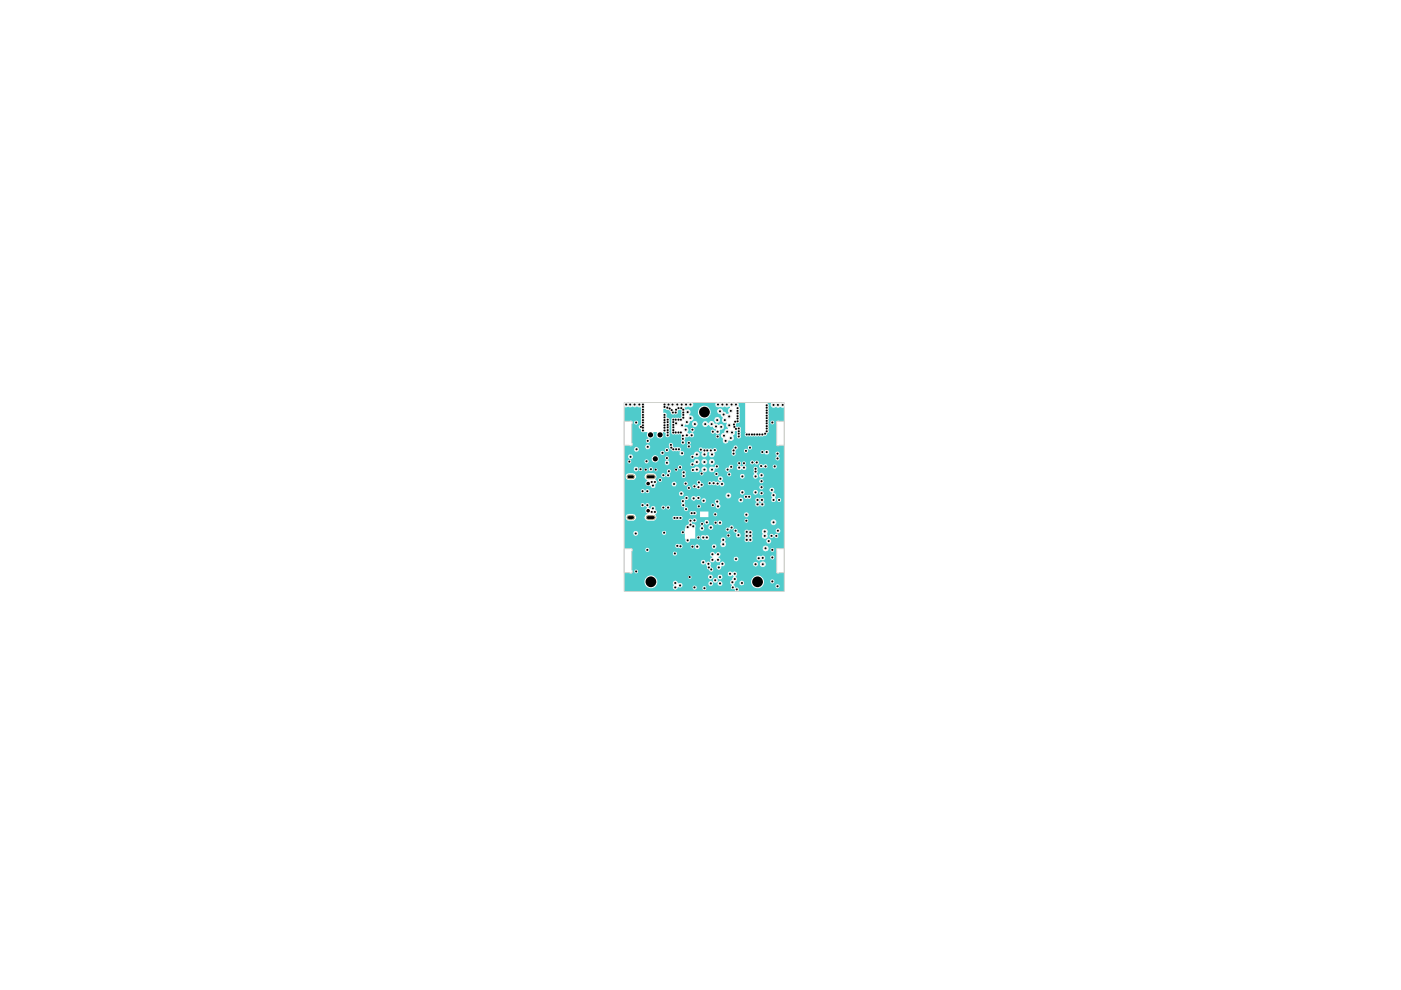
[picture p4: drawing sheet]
<svg xmlns="http://www.w3.org/2000/svg" width="297mm" height="210mm" viewBox="0 0 297 210" stroke-linecap="round" stroke-linejoin="round" font-family="sans-serif">
<path d="M132.3 86.4l.9-.2 .2 .2 .6-.2 .5 .2 .5-.2 .9 .2 .1 3.5-.3 .2a.43 .43 0 0 0-.3 .5 .43 .43 0 0 0 .5 .3l.2 .7h1.1v.9l.3 .3v.2h-.3a.44 .44 0 0 0-.1 .7 .44 .44 0 0 0 .7 0 .44 .44 0 0 0-.2-.7l.7-.1 .3-.4v-.9h.7l-.1 .9 .3 .4h.8a1.04 1.04 0 0 0 .2-1.2h.6v.6a.44 .44 0 0 0 .5 .4 .44 .44 0 0 0 .3-.6l.1-2.6a.88 .88 0 0 0-.6-1l-.1-.4a.41 .41 0 0 0-.1-.5 .41 .41 0 0 0-.5-.1v-.8h.4l.4 .3 .2-.1 .5 .5a.43 .43 0 0 0 .2 .4 .43 .43 0 0 0 .5 0h.6l.2-.7 .5-.2 .3 .2-.1 1a.34 .34 0 0 1 0 .5 .34 .34 0 0 1-.5 0h-1.3l-.3 .2v3l.3 .3h1.8l.1 .5-.1 .4 .1 .3-.1 .3a.45 .45 0 0 0 .4 .7 .45 .45 0 0 0 .4-.7l-.2-.1 .3-.5-.1-.3h.6l.3-.2 .4 .2h.4l.2-.2a.48 .48 0 0 0-.3-.7v-.2l.4-.3v-.3a.44 .44 0 0 0-.5-.3 .44 .44 0 0 0-.3 .6l.3 .4-.5 .3-.5-.3 .1-.1a.68 .68 0 0 0-.3-1.1h-.4l.1-.5 .6 .1 .2-.2h.7l.3 .5 .5 .1 .2-.2 .2-.4h1a.6 .6 0 0 0 .5 .6 .6 .6 0 0 0 .7-.4l.6 .4 .3-.1 .2 .4 .6 .2v.3a.22 .22 0 0 1-.2 .1 .22 .22 0 0 1-.2-.2l-.4-.1-.2 .2-.1 .4 .3 .2 .6-.2 .4 .3h.4l.3-.3v-.6a.62 .62 0 0 0 .7-.4 .62 .62 0 0 0-.4-.8l-.6 .3-.5-.5 .5-.1a.7 .7 0 0 0 0-1.1 .63 .63 0 0 0-.8 .2 .63 .63 0 0 0 .2 .9l.1 .2-.4-.1a.6 .6 0 0 0-.6-.5 .6 .6 0 0 0-.6 .5h-.2a.62 .62 0 0 0-.7-.4 .62 .62 0 0 0-.5 .6h-1v-.2a.6 .6 0 0 0-.7-.5 .6 .6 0 0 0-.5 .7h-.7l.3-.7a.51 .51 0 0 0 .6-.1 .51 .51 0 0 0 .1-.5l-.3-.5h-.6l.3-.7h1.6a1.37 1.37 0 0 0 1.7 1.3 1.37 1.37 0 0 0 .9-2 1.37 1.37 0 0 0-2.2-.3l-.4 1h-1.6l-.3-.5h-.8l-.2-.4a1.5 1.5 0 0 1 1.5-.1l.4-.5v-.6h4.6v.5a.65 .65 0 0 0 .5 .5 .65 .65 0 0 0 .6-.1l.3 .2 .6-.2 .3 .2 .6-.2 .3 .1v.2h-.2l-.3 .5 .2 .5-.1 .2-.4 .1-.2-.4-.5-.2a.64 .64 0 0 0-.7-.6 .64 .64 0 0 0-.5 .8l.2 .3 .5 .2 .4 .7a.6 .6 0 0 0 0 .9 .6 .6 0 0 0 .8 .1l.1 .2a.77 .77 0 0 0 .2 1 .87 .87 0 0 0-.8 1l-.3 .1a.61 .61 0 0 0-.3 .6 .61 .61 0 0 0 .4 .5l-.1 .3a.64 .64 0 0 0 .4 .6 .64 .64 0 0 0 .7 0l.1-.5a.77 .77 0 0 0 1.2-.5l-.2-.5 .4-.4v-.6h.4l.1 .9a.42 .42 0 0 0 .1 .6 .42 .42 0 0 0 .6-.1v-1.7a.42 .42 0 0 0-.1-.6 .42 .42 0 0 0-.6 .1l-.3-.2v-.6l.3-.1a.48 .48 0 0 0 .5-.2 .48 .48 0 0 0 0-.6l.1-2.4-.4-.4v-.6l.1-.2h1.3l.2 6.3-.2 .7 .3 .2h3.5l.7-.1 .6-1v-5.5l-.3-.5h.8a.63 .63 0 0 0 .1 .9 .63 .63 0 0 0 .8 0l.4 .1 .6-.1 .9 .1v2.9l-1.5-.1-.2 .3v4.8a.32 .32 0 0 0 .3 .3 .32 .32 0 0 0 .3-.2l1.1 .1v21.8l-1.6-.1-.1 5.1 .3 .3 .3-.2h1.1v4l-9.8-.1a.48 .48 0 0 0 0-.6 .48 .48 0 0 0-.6-.1l-.4-.7 .3-.3h1a.5 .5 0 0 0 .4 .5 .5 .5 0 0 0 .5-.2v-.5h1.6a1.35 1.35 0 0 0 .8 1.3 1.35 1.35 0 0 0 1.5-.4l2.8 .1a.43 .43 0 0 0 .7 .2 .43 .43 0 0 0-.2-.7h-.2l-.3 .4h-2.8l.3-.4 .1-.6h1.3l.3 .4 .6-.3v-.3l-.4-.2h-.2l-.3 .4h-1.3v-.2a1.37 1.37 0 0 0-1.5-1.1 1.37 1.37 0 0 0-1.2 1.4h-1.6l-.5-.3-.4 .3v.2h-1v-.2l.5-.6-.3-.5v-.2a.5 .5 0 0 0 .2-.8 .5 .5 0 0 0-.8 0l-.2 .1a.51 .51 0 0 0-.8 0 .51 .51 0 0 0 .2 .8h.4l.2-.3 .3 .2-.3 .8a.55 .55 0 0 0-.4 .5 .55 .55 0 0 0 .4 .6l-.2 .3a.45 .45 0 0 0 .1 .6 .45 .45 0 0 0 .6 0l.2 .3-.1 .2-23.5-.1v-1.9h4.4v.2a1.35 1.35 0 0 0 2 .9h4v.2a.53 .53 0 0 0 .6 .3 .53 .53 0 0 0 .4-.5h3.1l.2 .5 .2 .1 .5-.4 1.2 .1a.45 .45 0 0 0 .7 .2 .45 .45 0 0 0 0-.7h-.5l-.2 .4h-1.2v-.2a.47 .47 0 0 0-.4-.4 .47 .47 0 0 0-.5 .4h-2.5l.4-.3-.2-.5h5.7l.3 .5a.7 .7 0 0 0 .7-.8l.3 .1 .6-.1 .1 .6 .7 .2a.52 .52 0 0 0 .2-.7 .52 .52 0 0 0-.8-.1h-.2v-.7l.6 .2 .5-.4v-.3l-.3-.4-.6 .1-.2 .3v.5l-.4-.2-.4 .2-.2 .3 .1 .4-.6-.2-.4 .5h-6.4a.56 .56 0 0 0-.8-.5 .56 .56 0 0 0-.2 .9l-.1 .4h-3.9a1.36 1.36 0 0 0 .1-2.2h11.2v.2l.4 .4 .6-.4v-.3l-.3-.4h-.4l-.3 .5h-11.2a1.34 1.34 0 0 0-1.5-.2 1.34 1.34 0 0 0-.7 1.3h-4.4v-1.9l1.2-.1 .3 .2 .3-.4-.2-.3v-1.7h14.7a.55 .55 0 0 0 .4 .5 .55 .55 0 0 0 .6-.2l.3 .6v.5l.5 .1v.2a.44 .44 0 0 0 .7 .2 .44 .44 0 0 0-.1-.7l-.2-.1 1.2 .1a.49 .49 0 0 0 .6 .4 .49 .49 0 0 0 .3-.7h.5l.3-.5h6v.2l.4 .3h.3l.3-.5h.4v.2a.65 .65 0 0 0 1 .3 .6 .6 0 0 0 .2-.7 .6 .6 0 0 0-.7-.4l-.4 .3-.1 .3h-.4v-.1a.52 .52 0 0 0-.6-.4 .52 .52 0 0 0-.4 .5h-6v-.1a.52 .52 0 0 0-.5-.5 .52 .52 0 0 0-.5 .5v.3l-.6 .1-.2 .4h-1.1l-.2-.3v-.9l.7 .1 .4-.4 .4 .4h.4l.2-.1v-.6h2.8l.2 .4 .4 .1 .4-.3v-.3h3.9l.1 .3 .4 .2a.63 .63 0 0 1 .9-.1l.3-.1 .1-.5h1.1l.4 .4a.47 .47 0 0 0 .5-.6l-.3-.2h-.2l-.4 .4h-1.1l-.2-.3-.4-.1-.2 .1h-.7l-.3 .1v.4h-3.9a.53 .53 0 0 0-.5-.4 .53 .53 0 0 0-.5 .5h-2.8l-.4-.3a.72 .72 0 0 0 .2-1.1l-.3-.1-.4 .3v.1h-.2l-.1-.1a.52 .52 0 0 0-.9 .1 .52 .52 0 0 0 .4 .7v.1a.62 .62 0 0 0-.4 .9l-.1 .1-.4-.2-.3 .3-.2-.1a.51 .51 0 0 0-.5-.5 .51 .51 0 0 0-.5 .5h-14.7v-1.9h8.8l.1 .5h.5l.1-.2a.41 .41 0 0 0-.2-.6 .41 .41 0 0 0-.5 .3h-8.8v-.5l.2-.2h2.7l.3 .4h.3l.3-.2v-.4l-.3-.2h-.3l-.3 .4h-2.7l-.2-.4-1.5 .1-.1-.6h10.9v.2a.52 .52 0 0 0 .7 .2l.2 .1h.3l.3-.3h2.6l.3 .5h.4l.3-.5 2.7 .1a.45 .45 0 0 0 .7 .2h10l.2 .6 .4 .1a.63 .63 0 0 0 .7-.6 .63 .63 0 0 0-.6-.6 .63 .63 0 0 0-.7 .5h-10h.1a.47 .47 0 0 0-.3-.8h1.2v.2a.61 .61 0 0 0 1 .3 .61 .61 0 0 0 0-1v-.2h8.8l.2 .5 .6-.1a.57 .57 0 0 0 .1-.6 .57 .57 0 0 0-.5-.3l-.4 .4v.1h-8.7v-.6l-.7-.1-.3 .6a.38 .38 0 0 1 .2 .3 .38 .38 0 0 1-.3 .3v.2h-1.5l-.2 .2-.1 .3-2.6-.1a.51 .51 0 0 0-.5-.4 .51 .51 0 0 0-.5 .5h-2.6v-.2l-.3-.3-.5 .1-.1-.2-.5 .1-.1 .3h-10.9v-1.5h13l.1 .2a.48 .48 0 0 0 .3 .6 .48 .48 0 0 0 .6-.4l.1-.4h1v-.2h1.2l.4 .5 .4-.2 .2 .2h.5a.52 .52 0 0 0 .2-.8 .52 .52 0 0 0-.8-.1l-.7-.1-.2 .5h-1.2v-2h.9l.3 .5 .6-.1 .2-.4-.1-.2h.9v.2l.4 .4 3.2-.1a.42 .42 0 0 0 .3 .4 .42 .42 0 0 0 .5-.2h.9l.2 .4h.4l-.1 .7 .3 .4h.4l.3-.4h4.5a.64 .64 0 0 0 .7 .6 .64 .64 0 0 0 .6-.6h.4l.2 .4h.3l.3-.3 .4 .3 .6-.2-.2-.6h-.4l-.2 .3-.5-.3h-.3l-.2 .4h-.4l-.2-.3 .1-.8h1.7l.4 .6 .5-.2a.52 .52 0 0 0-.1-.8 .52 .52 0 0 0-.8 .4l-1.7-.1a.66 .66 0 0 0-.9-.1 .66 .66 0 0 0-.1 1l-.2 .3h-4.5v-.4l-.4-.3h-.3a.47 .47 0 0 0-.1-.7 .47 .47 0 0 0-.7 .2l-.9 .1 .1-.3 .4 .1a.47 .47 0 0 0 .5-.5 .47 .47 0 0 0-.5-.5l-.2 .1-.3 .5-.4-.1-.4 .5h-2.8l.2-.3v-.3l-.2-.4-.6 .1-.2 .4h-.9a.5 .5 0 0 0-.6-.3 .5 .5 0 0 0-.4 .5h-.9l.1-.6-.2-.2-.6-.1-.1-.4 .2-.1 .4 .1h2.2v.2l.4 .4 .5-.3v-.2h1.8a.47 .47 0 0 0 .6 .5 .47 .47 0 0 0 .4-.6h10.3v.2a.59 .59 0 0 0 .9 .3 .59 .59 0 0 0 0-.9 .59 .59 0 0 0-.9 .3v.1h-10.3l-.1-.2-.4-.2-.5 .4v.1h-1.8v-.3l-.3-.3h-.4l-.2 .5h-2l.3-.1a.46 .46 0 0 0-.3-.7 .46 .46 0 0 0-.6 .3 .49 .49 0 0 0-.7 0 .49 .49 0 0 0 0 .7l-.1 .3a.6 .6 0 0 0-.6 .7l-.2 .1v2.2h-12.9v-1.1l2 .1a.52 .52 0 0 0 .6 .4 .52 .52 0 0 0 .4-.7h5.1v.2a.44 .44 0 0 0 .7 .3 .44 .44 0 0 0 0-.7 .44 .44 0 0 0-.7 .2h-5.1l-.3-.3h-.5l-.2 .5h-2v-3.3h.4l.1 .4 .4 .2h1.1l.3-.2 .3-.4-.3-.7-.4-.1-1.2 .1-.3 .4v.3h-.4v-2.7h3.5l.3 .4h.3l.3-.3 .5 .5a.61 .61 0 0 0-.3 .5 .61 .61 0 0 0 .3 .6l-.5 .8v.5l.5 .3h1.5l.5-.6h3.4l.1 .3 .3 .1h1.3l.3-.1 .1-.5a.65 .65 0 0 0-.9-.1l-1-.1-.2 .4h-3.4l-.3-.8 .3-.2h7l.3 .4 .4-.1a.5 .5 0 0 0 .6 0 .5 .5 0 0 0 .2-.6h-.2h.9v1.1h1.8v-.5h1l.4 .4h.2l.3-.4h5.6l.2 .4 .4 .1 .4-.3a.56 .56 0 0 0-.2-.6 .56 .56 0 0 0-.6 0l-.2 .4h-5.6v-.2l-.3-.3-.4 .1-.2 .4h-1v-.6l-2.8-.1h-.9l-.3 .4h-7l.1-.3-.1-.2-.3-.1v-.6l1.3 .1a.48 .48 0 0 0 .5 .3 .48 .48 0 0 0 .4-.4 .47 .47 0 0 0 .6 .4 .47 .47 0 0 0 .4-.6l-.3-.2h-.2l-.5 .3-.2-.2-.4-.1-.3 .4-1.3-.1a.64 .64 0 0 0-.6-.1 .64 .64 0 0 0-.5 .5l-.3-.2v-.3a.42 .42 0 0 0 .1-.6 .42 .42 0 0 0-.6 0l-.1 .2h-.2l-.3-.3h-.3l-.3 .4h-3.5v-.8h12.1l.2 .4-.2 .2 .1 .5 .2 .1h.4a.47 .47 0 0 0 .1 .8 .47 .47 0 0 0 .7-.3v-.2l-.3-.3h-.4l.1-.6-.2-.3 .2-.3-.1-.3h.5l.3-.3h.6v.1l.4 .4h1.7l.3 .4h.4l.3-.3h1.9l.3 .6a.5 .5 0 0 0 0 .8 .5 .5 0 0 0 .7-.1 .5 .5 0 0 0-.2-.8l.2-.3-.2-.5h4.1l.2 .4 .6 .1 .3-.3v-.4l-.6-.3-.5 .5-4.6-.1-.3 .4h-1.9v-.3l-.3-.3h-.4l-.2 .1-.1 .4h-1.5l.3-.4 .7 .2 .3-.3v-.3l-.3-.2h-.3l-.2 .2-.3-.2a.61 .61 0 0 0-.8 .5h-.6v-.3l-.3-.2h-.2l-.4 .2 .1 .4-.7 .1-.1 .4h-12.1v-1.7h11.6l.1 .4 .3 .2 9.5-.1a.57 .57 0 0 0 .5 .6 .57 .57 0 0 0 .6-.4h2.8v.2a.6 .6 0 0 0 .9 .2h.4l.3-.2-.2-.5-.3-.1-.3 .2-.3-.2-.4 .2-.1 .2h-2.8a.58 .58 0 0 0-.4-.8 .58 .58 0 0 0-.7 .6h-9l.1-.3v-.4h12a.51 .51 0 0 0 .5 .5 .51 .51 0 0 0 .5-.5h1.8v.2l.4 .3 .5-.3h.4l.3 .4a.45 .45 0 0 0 .5-.2 .45 .45 0 0 0 0-.5l-.5-.2-.3 .5h-.4l.1-.4-.4-.3h2.9l.1 .3 .4 .2v.2a.41 .41 0 0 0-.2 .4 .41 .41 0 0 0 .2 .4l-.2 .6 .2 .3 .6 .1 .2-.4h.3a.43 .43 0 0 0 .4 .4 .43 .43 0 0 0 .4-.3 .43 .43 0 0 0-.3-.5h-.3l-.3 .4a.6 .6 0 0 1-.2-.8v-.4l-.6-.4 .3-.3a.56 .56 0 0 0-.3-.6 .56 .56 0 0 0-.6 0l-.1 .4h-3.3l-.2 .5h-1.8l-.2-.4-.6-.1-.2 .5h-12l-.5-.3-.5 .5h-11.6v-.5h3.5a.53 .53 0 0 0 .5 .5 .53 .53 0 0 0 .5-.4 .44 .44 0 0 0 .7 .3 .44 .44 0 0 0-.1-.8h-.2l-.5 .4a.47 .47 0 0 0-.5-.4 .47 .47 0 0 0-.4 .4h-3.5v-2.9h.4l.1 .3 .4 .3h1.1l.3-.2 .3-.4h1.8l.5 .7a.61 .61 0 0 0-.3 .6 .61 .61 0 0 0 .3 .5h.7l.1 .3 .3 .2h.4l.2-.2v-.7h3.5l.3 .5h4.1l.2 .4h.2l.4-.1 .3 .3 .4-.1 .2-.3h12.5a.47 .47 0 0 0 .4 .5 .47 .47 0 0 0 .5-.4 .47 .47 0 0 0-.4-.5l-.5 .1v.3h-12.5a.51 .51 0 0 0 .6-.2 .51 .51 0 0 0-.1-.7h1a.42 .42 0 0 0 .3 .5 .42 .42 0 0 0 .5-.2l.4 .2 .5-.2 .3 .3 .6-.2 .2 .3 .6-.1a.62 .62 0 0 0 .1-.6 .62 .62 0 0 0-.6-.4h8.1v.2a.44 .44 0 0 0 .6 .2 .44 .44 0 0 0 .3-.5 .44 .44 0 0 0-.6-.3l-.3 .4h-8.1l.3-.4v-.4l-.3-.2h-.4l-.2 .2a.55 .55 0 0 0 0 .6 .55 .55 0 0 0 .5 .2l-.1 .4-.5-.3-.5 .1-.5-.2-.4 .2-.4-.2-.4 .4h-1.1l-.3-.1-.3-.4h-.3l-.3 .2v.3l.3 .3-.2 .3-.7-.3-.3 .4h-3.7l.3-.3v-.3h1.5a.46 .46 0 0 0 .6 .5l.3-.3v-.3l-.3-.3-.4 .1-.2 .3h-1.5l-.2-.3-.4-.1-.4 .5h-3.5a.43 .43 0 0 0 .4-.4 .43 .43 0 0 0-.4-.4l.3-.6-.1-.4h1.1l.3 .4 .4-.1 .2-.3 .5 .4h.2l.3-.3 2.4 .1a.47 .47 0 0 0 .7 .2 .47 .47 0 0 0 .1-.7h6.2l.3 .4h.3l.2-.3h1.9l.2 .4 2.5 .1a.51 .51 0 0 0 .5 .4 .51 .51 0 0 0 .5-.5l1.8 .1a.5 .5 0 0 0 .6 .3 .5 .5 0 0 0 .3-.6h.4l.2 .5 .5-.1a.48 .48 0 0 0 0-.8 .48 .48 0 0 0-.7 .4h-.4l-.2-.4 .2-.2v-1l-.3-.2h-.3l-.2 .2v1l.1 .4-.2 .4h-1.8l-.1-.3-.2-.2h-.5l-.2 .5h-2.1l.2-.2v-.4l-.2-.2h-.4l-.2 .4h-1.9v-.2a.43 .43 0 0 0-.4-.3 .43 .43 0 0 0-.4 .4h-6.2l.1-.5-.3-.3-.6 .3 .2 .4-.2 .5h-2.4l-.2-.5 .3-.4v-.3h4.3l.2 .4 .7-.1 .3 .2 .5-.2 .1-.4 .5 .1a.61 .61 0 0 0 .6 .4 .61 .61 0 0 0 .5-.5l.5 .1a.6 .6 0 0 0 .6 .5 .6 .6 0 0 0 .6-.6l2.2 .1a.44 .44 0 0 0 .6 .3 .44 .44 0 0 0 .3-.6h.4l.3-.3h.8l.3 .6h.5l.1-.3 .5 .3h.4l.2-.4v-.5h2.8a.41 .41 0 0 0 .2 .4 .41 .41 0 0 0 .5-.1h.2a.54 .54 0 0 0 .8-.2h1.1v.2a.44 .44 0 0 0 .7 .2 .44 .44 0 0 0 0-.7 .44 .44 0 0 0-.7 .3h-1.1l-.1-.4-.3-.1-.6 .2a.39 .39 0 0 0-.4-.2 .39 .39 0 0 0-.3 .4h-2.9l-.3-.2-.3 .2a.45 .45 0 0 1-.7-.2l-.4 .2-.2 .3h-.8v-.3a.44 .44 0 0 0-.5-.3 .44 .44 0 0 0-.4 .5v.1l-.7 .2v.3h-2.2l-.1-.2 .1-.2 .1 .1a.45 .45 0 0 0 .7-.1 .45 .45 0 0 0-.2-.7 .45 .45 0 0 0-.6 .3v.3h-.2l-.4-.2-.4 .1-.3 .6h-.4a.66 .66 0 0 0-.4-.6 .66 .66 0 0 0-.7 .2l-.1 .4h-.4v-.4l-.6-.3-.3 .1-.2 .2h-.5l-.2 .5h-4.3l-.6-.2-.2 .2 .2 .6-.5 .5-.4-.5h-.2l-.3 .5h-1.1l-.2-.3-.4-.2h-1.2l-.4 .2-.2 .7h-1.8l-.3-.7-.4-.2h-.9l-.5 .2-.1 .7h-.4v-1.7h2.1l.1 .3 .3 .2 .4-.2 .1-.3h2.2l.1 .2a.44 .44 0 0 0 .6 .2 .44 .44 0 0 0 .2-.6 .44 .44 0 0 0-.6-.2l-.3 .4h-2.2v-.4h-.2h8.7a.43 .43 0 0 0 .7 .3 .43 .43 0 0 0-.2-.8h-.3l-.2 .5-9.2-.1-.2 .5h-2.1v-1.7h4.4a.45 .45 0 0 0 .2 .4 .45 .45 0 0 0 .5-.1h3.6v.3l.4 .2 .3-.1 4.7 .1a.38 .38 0 0 0 .4 .3 .38 .38 0 0 0 .4-.3l.1-.2 .6 .2 .3-.2 .1-.4h.4a.64 .64 0 0 0 .6 .6 .64 .64 0 0 0 .6-.6h.4l.2 .4 .3 .2 .6-.2 .1-.4h7.5a.44 .44 0 0 0 .4 .5 .44 .44 0 0 0 .5-.3h.2l.1 .3h.2a.4 .4 0 0 0 .4-.3 .4 .4 0 0 0-.2-.5h-.4l-.2 .3a.53 .53 0 0 0-.5-.4 .53 .53 0 0 0-.5 .4h-7.5v-.4l-.3-.2h-.6l-.3 .6h-.4l-.3-.6h-.6l-.3 .6h-.4l-.3-.6h-.6l-.3 .6h-.5l-.3 .5h-4.5l.1-.6-.3-.3h-.4l-.2 .3v.2l-3.6-.1a.41 .41 0 0 0-.2-.6 .41 .41 0 0 0-.5 .4h-4.4v-.4h5.9l.3 .6h.8a.87 .87 0 0 0 .2-1.1h6.9l.3 .4 17.7-.1a.46 .46 0 0 0 .6 .4l.3-.2v-.4l-.4-.2 .4-.5v-.3l-.3-.2-.6 .2 .1 .4 .3 .2-.4 .6h-17.3l.1-.3a.69 .69 0 0 0 .9-.1 .69 .69 0 0 0 .2-.8 .66 .66 0 0 0-.8-.2 .66 .66 0 0 0-.4 .6l-.5 .1-.2 .4-7-.1a.72 .72 0 0 0-.8-.2 .72 .72 0 0 0-.4 .8h-5.9v-.5h.9a.51 .51 0 0 0 .8 .3 .51 .51 0 0 0-.1-.8h-.5l-.2 .5h-.9v-.9h7.7v.2a.44 .44 0 0 0 .6 .2 .44 .44 0 0 0 .3-.6 .44 .44 0 0 0-.6-.2l-.3 .4h-7.7v-.8h2.2l.2 .6h.4l.3-.4h5.6l.2 .4h.3a.43 .43 0 0 0 .3-.4 .43 .43 0 0 0-.4-.4 .43 .43 0 0 0-.4 .4h-5.6l.1-.2a.51 .51 0 0 0-.5-.5 .51 .51 0 0 0-.5 .5h-2.2v-.5h4.5l.3 .5h.4l.3-.3v-.3l-.2-.3h4.2l.1 .8 .3 .2a.63 .63 0 0 0 .9 .3l1.1 .1-.1 .7 .3 .2 .6-.2v-.6l-.6-.1v-.4h3.8l.1 .4h.6v.2l-.1 .1a.63 .63 0 0 0 .4 .9 .63 .63 0 0 0 .7-.7v-.3l.5-.1 .1 .2-.2 .4 .2 .4 .5 .1 .4-.1 .2-.4-.1-.2h3.6l.3 .4h.2l.4-.2v-.8h1.7l.3 .4h.3l.2-.2h3.6l.2 .6h.4l.4-.4-.1-.4-.3-.2h-.4l-.2 .4h-3.6v-.5l.2-.1a.45 .45 0 0 0 .6-.1 .45 .45 0 0 0-.1-.6 .45 .45 0 0 0-.6 .2v.5h-.6l-.3 .4h-1.7v-.3a.47 .47 0 0 0 .4-.5 .47 .47 0 0 0-.4-.4l-.3 .1-.2 .6h-.1a.6 .6 0 0 0-.2 .8l-.1 .3h-3.6v-.3l.5-.3-.3-.6-.4 .1-.1 .1-.4-.1-1.8 .1a.43 .43 0 0 0-.5-.4 .43 .43 0 0 0-.3 .5h-3.8v-.2l-.4-.3-1 .1-.4-.3 .1-.1a.44 .44 0 0 0-.4-.6 .44 .44 0 0 0-.5 .4l-4.6-.1-.4 .4v.1h-4.5l.1-.3h1a.37 .37 0 0 0 .4 .2 .37 .37 0 0 0 .3-.4l-.2-.3v-4.1l.2-.2h.4a.46 .46 0 0 0 .5 .4l.3-.3v-.2a.43 .43 0 0 0-.5-.3 .43 .43 0 0 0-.3 .4h-.4l-.2-.4h-1.6z" fill="#4fcbcb"/>
<g fill="none" stroke="#d0d2cd" stroke-width=".21">
<path d="M132.3 89.3h1.1M132.3 85.3h34v40.1h-34zM132.3 94.4h1.1M133.5 89.4l.2-.1 .3 .1 .1 .2-.1 .3M133.9 89.8v4.2M134 93.9l.1 .3-.1 .2-.3 .1-.2-.1M164.7 89.8v4.2M164.7 93.9a.35 .35 0 0 0 0 .5 .35 .35 0 0 0 .5 0M165.2 89.3h1.1M165.2 94.4h1.1M165.2 89.4a.35 .35 0 0 0-.5 0 .35 .35 0 0 0 0 .5M132.3 116.3h1.1"/>
<path d="M133.5 116.4l.2-.1 .3 .1 .1 .2-.1 .3M133.9 116.8v4.1M164.7 116.8v4.1M165.2 116.3h1.1M165.2 116.4a.35 .35 0 0 0-.5 0 .35 .35 0 0 0 0 .5M132.3 121.4h1.1M134 121l.1 .2-.1 .3-.3 .1-.2-.2M164.7 121a.35 .35 0 0 0 0 .5 .35 .35 0 0 0 .5-.1M165.2 121.4h1.1"/>
</g>
<path d="M133.3 101.1h.8M133.3 109.7h.8M137.4 101.1h1.1M137.4 109.7h1.1" fill="none" stroke="#e3b72e" stroke-width="1"/>
<g fill="none" stroke="#ececec" stroke-width=".21">
<path d="M132.7 85.6l.3 .2-.1 .2-.3-.2zM133.2 97.7h.4v.4h-.4zM133.4 97.7l.3 .2-.1 .2-.3-.2zM133.5 96.6h.4v.5h-.4zM133.5 85.6l.4 .2-.2 .2-.3-.2zM133.6 96.7l.3 .2-.1 .2-.3-.2zM134.5 85.6l.3 .2-.1 .2-.3-.2zM134.7 99.3h.4v.4h-.4zM134.8 95h.4v.5h-.4zM134.8 89.4l.3 .2-.1 .2-.3-.2zM134.8 99.3l.3 .2-.1 .2-.3-.2zM134.9 95.1l.3 .2-.1 .2-.3-.2z"/>
<path d="M135.5 85.6l.3 .2-.1 .2-.3-.2zM135.6 99.3h.4v.4h-.4zM135.7 99.3l.4 .2-.2 .2-.3-.2zM135.8 90.4l.3 .2-.1 .1-.3-.1zM136.3 87.2l.3 .2-.1 .2-.4-.2zM136.3 87.8l.3 .2-.1 .2-.4-.2zM136.3 88.3l.3 .2-.1 .2-.4-.2zM136.3 88.9l.3 .2-.1 .2-.4-.2zM136.3 86.1l.3 .2-.1 .2-.4-.2zM136.3 85.6l.3 .2-.1 .2-.4-.2zM136.3 86.7l.3 .2-.1 .2-.4-.2zM136.3 91.1l.3 .2-.1 .2-.4-.2z"/>
<path d="M136.3 90.5l.3 .2-.1 .2-.4-.2zM136.3 89.4l.3 .2-.1 .2-.4-.2zM136.3 90l.3 .2-.1 .2-.4-.2zM136.8 99.4l.4 .2-.1 .2-.4-.2zM137 97.6l.3 .2-.1 .2-.3-.2zM137.1 94.5h.4v.5h-.4zM137.3 93.3l.3 .2-.1 .2-.3-.2zM137.3 94.6l.3 .2-.1 .2-.3-.2zM137.9 99.3l.4 .2-.1 .2-.4-.2zM139 99.4l.3 .2-.1 .2-.3-.2zM140.4 95.9l.3 .2-.1 .1-.3-.1zM140.8 88.3l.3 .2-.1 .2-.3-.2z"/>
<path d="M140.8 88.9l.3 .2-.1 .2-.3-.2zM140.8 87.8l.3 .2-.1 .2-.3-.2zM140.8 85.6l.3 .2-.1 .2-.3-.2zM140.8 86.1l.3 .2-.1 .2-.3-.2zM140.8 91.1l.3 .2-.1 .2-.3-.2zM140.8 90.5l.3 .2-.1 .2-.3-.2zM140.8 90l.3 .2-.1 .2-.3-.2zM140.8 89.4l.3 .2-.1 .2-.3-.2zM141.2 97.9h.4v.5h-.4zM141.2 96.9h.4v.4h-.4zM141.3 95.3l.3 .2-.1 .1-.3-.1zM141.3 98l.3 .2-.1 .2-.3-.2z"/>
<path d="M141.3 97l.3 .2-.1 .1-.3-.1zM141.4 86.3l.3 .2-.1 .2-.3-.2zM141.5 90.4l.3 .2-.1 .2-.3-.2zM141.5 91.5l.3 .2-.1 .2-.3-.2zM141.5 92.1l.3 .2-.1 .2-.3-.2zM141.5 88.8l.3 .2-.1 .2-.3-.2zM141.5 91l.3 .2-.1 .2-.3-.2zM141.5 89.3l.3 .2-.1 .2-.3-.2zM141.5 89.9l.3 .2-.1 .2-.3-.2zM141.7 85.6l.3 .2-.1 .2-.3-.2zM141.8 99.8l.3 .1-.1 .2-.4-.2zM141.9 86.5l.3 .2-.1 .1-.3-.1z"/>
<path d="M142.2 94.2l.3 .2-.1 .1-.3-.1zM142.3 94.8l.3 .2-.1 .1-.3-.1zM142.3 86.8l.4 .2-.1 .2-.4-.2zM142.5 85.6l.3 .2-.1 .2-.3-.2zM142.6 87.3l.3 .2-.1 .2-.3-.2zM142.7 90.4l.3 .2-.1 .2-.3-.2zM142.7 95.1l.3 .2-.1 .2-.3-.2zM142.7 88.8l.3 .2-.1 .2-.3-.2zM142.7 91.5l.3 .2-.1 .2-.3-.2zM142.7 91l.3 .2-.1 .2-.3-.2zM142.7 89.3l.3 .2-.1 .2-.3-.2zM142.7 89.9l.3 .2-.1 .2-.3-.2z"/>
<path d="M143.2 87.3l.3 .2-.1 .2-.3-.2zM143.2 88.8l.3 .2-.1 .2-.3-.2zM143.2 91.5l.3 .2-.1 .2-.3-.2zM143.3 95.1l.3 .2-.1 .2-.3-.2zM143.3 99.4l.3 .2-.1 .2-.3-.2zM143.3 86.7l.3 .2-.1 .2-.3-.2zM143.3 89.6l.3 .2-.1 .2-.3-.2zM143.5 85.6l.3 .2-.1 .2-.3-.2zM143.8 91.5l.3 .2-.1 .2-.3-.2zM143.8 86.4l.3 .2-.1 .2-.3-.2zM143.8 88.8l.3 .2-.1 .2-.3-.2zM143.9 95.1l.3 .2-.1 .2-.3-.2z"/>
<path d="M144.1 98.9l.3 .2-.1 .2-.3-.2zM144.3 91.5l.3 .2-.1 .2-.3-.2zM144.3 88.8l.3 .2-.1 .2-.3-.2zM144.4 86.4l.3 .2-.1 .2-.3-.2zM144.4 95.9h.4v.4h-.4zM144.5 85.6l.3 .2-.1 .2-.3-.2zM144.6 96l.3 .1-.1 .2-.4-.2zM144.6 90l.3 .2-.1 .2-.4-.2zM144.7 92.2l.3 .2-.1 .2-.3-.2zM144.7 92.9l.3 .2-.1 .2-.3-.2zM144.7 93.7l.3 .2-.1 .1-.3-.1zM144.8 87.3l.3 .2-.1 .2-.3-.2z"/>
<path d="M144.8 86.7l.3 .2-.1 .2-.3-.2zM144.8 88.4l.3 .2-.1 .2-.3-.2zM144.8 87.8l.3 .2-.1 .2-.3-.2zM145.3 91l.3 .1-.1 .2-.3-.2zM145.4 85.6l.3 .2-.1 .2-.3-.2zM145.4 92.1h.4v.4h-.4zM145.6 92.1l.3 .2-.1 .2-.3-.2zM145.6 89.3l.3 .2-.1 .2-.3-.2zM145.7 87.2l.3 .2-.1 .2-.3-.2zM145.8 94.4h.5v.5h-.5zM145.8 93.7h.5v.4h-.5zM146 94.5l.3 .2-.1 .2-.3-.2z"/>
<path d="M146 93.7l.3 .2-.1 .2-.3-.2zM146.3 85.6l.3 .2-.1 .2-.3-.2zM146.3 88.5l.3 .2-.1 .2-.3-.2zM146.4 92.1h.4v.4h-.4zM146.6 92.1l.3 .2-.1 .2-.3-.2zM146.8 98.3l.3 .2-.1 .2-.4-.2zM146.8 91l.3 .1-.1 .2-.4-.2zM146.8 96.7l.3 .2-.1 .2-.4-.2zM146.8 99.5l.4 .2-.2 .2-.3-.2zM147.3 89.8l.3 .2-.1 .1-.3-.1zM147.7 99.4l.3 .2-.1 .2-.3-.2zM147.7 97.8l.3 .2-.1 .2-.3-.2z"/>
<path d="M147.7 96.2l.3 .2-.1 .2-.3-.2zM148.5 95.2l.3 .2-.1 .2-.3-.2zM149.3 95.4l.3 .1-.1 .2-.3-.2zM149.3 99.4l.3 .2-.1 .2-.3-.2zM149.3 97.8l.3 .2-.1 .2-.3-.2zM149.3 96.2l.3 .2-.1 .2-.3-.2zM149.5 89.8l.3 .2-.1 .1-.3-.1zM149.9 95.4l.3 .1-.1 .2-.3-.2zM150.6 95.4l.4 .1-.1 .2-.4-.2zM150.8 89.8l.3 .2-.1 .1-.3-.1zM150.9 99.4l.3 .2-.1 .2-.3-.2zM150.9 97.8l.3 .2-.1 .2-.3-.2z"/>
<path d="M150.9 96.2l.3 .2-.1 .2-.3-.2zM151.1 91.4l.3 .2-.1 .2-.3-.2zM151.5 95.3l.3 .2-.1 .1-.3-.1zM151.7 90.3l.4 .2-.1 .2-.4-.2zM151.9 98.7l.3 .2-.1 .2-.3-.2zM151.9 91.3h.4v.4h-.4zM151.9 92.3h.4v.5h-.4zM152 88.9l.3 .2-.1 .2-.3-.2zM152.1 91.4l.3 .2-.1 .2-.3-.2zM152.1 92.4l.3 .2-.1 .2-.3-.2zM152.2 85.6l.3 .2-.1 .2-.3-.2zM152.6 87.1l.3 .1-.1 .2-.3-.2z"/>
<path d="M152.8 90.4l.4 .2-.1 .1-.4-.1zM153.1 85.6l.3 .2-.1 .2-.3-.2zM153.4 87.7l.3 .2-.1 .2-.4-.2zM153.4 92.2l.4 .2-.2 .2-.3-.2zM153.6 88.9l.3 .2-.1 .2-.3-.2zM153.8 93.3l.3 .2-.1 .2-.3-.2zM154 85.6l.3 .2-.1 .2-.3-.2zM154.1 91.4l.3 .2-.1 .2-.3-.2zM154.2 99.4l.3 .2-.1 .2-.3-.2zM154.5 88.2l.4 .1-.2 .2-.3-.2zM154.5 90l.4 .2-.2 .2-.3-.2zM154.9 87l.3 .2-.1 .2-.3-.2z"/>
<path d="M154.9 92.7l.3 .2-.1 .2-.3-.2zM155 98.8l.3 .2-.1 .2-.3-.2zM155 85.6l.4 .2-.1 .2-.4-.2zM155.1 91.5l.3 .2-.1 .2-.3-.2zM155.5 96l.3 .2-.1 .2-.3-.2zM155.5 95.4l.3 .1-.1 .2-.3-.2zM155.6 89.9l.3 .1-.1 .2-.4-.2zM155.6 90.4l.4 .2-.2 .1-.3-.1zM155.8 89.3l.3 .2-.1 .1-.3-.1zM155.9 94.8l.3 .2-.1 .1-.3-.1zM156 90.8l.3 .2-.1 .2-.3-.2zM156 85.6l.3 .2-.1 .2-.3-.2z"/>
<path d="M156.3 88.1l.3 .2-.1 .2-.3-.2zM156.3 88.6l.3 .2-.1 .2-.3-.2zM156.3 89.2l.3 .2-.1 .2-.3-.2zM156.3 86.4l.3 .2-.1 .2-.3-.2zM156.3 87l.3 .2-.1 .2-.3-.2zM156.3 87.5l.3 .2-.1 .2-.3-.2zM156.5 98.9h.4v.5h-.4zM156.5 98h.4v.4h-.4zM156.6 91.3l.3 .2-.1 .2-.3-.2zM156.6 90.7l.3 .2-.1 .2-.3-.2zM156.6 91.8l.3 .2-.1 .2-.3-.2zM156.6 92.4l.3 .2-.1 .2-.3-.2z"/>
<path d="M156.7 99l.3 .2-.1 .2-.4-.2zM156.7 98.1l.3 .2-.1 .1-.4-.1zM157.5 98h.4v.4h-.4zM157.5 98.9h.4v.5h-.4zM157.7 98.1l.3 .2-.1 .1-.3-.1zM157.7 99l.3 .2-.1 .2-.3-.2zM158.1 95.4l.3 .2-.1 .2-.3-.2zM158.3 92l.3 .2-.1 .1-.3-.1zM158.8 92l.3 .2-.1 .1-.3-.1zM158.9 94.8l.4 .2-.2 .1-.3-.1zM159.4 92l.3 .2-.1 .1-.3-.1zM159.5 97.9l.3 .2-.1 .2-.4-.2z"/>
<path d="M159.9 92l.3 .2-.1 .1-.3-.1zM160.1 99.8l.3 .2-.1 .2-.3-.2zM160.1 99.3l.3 .1-.1 .2-.3-.2zM160.4 97.9l.3 .2-.1 .2-.3-.2zM160.5 92l.3 .2-.1 .1-.3-.1zM161 92l.3 .2-.1 .1-.3-.1zM161.3 98.7l.3 .1-.1 .2-.3-.2zM161.4 95.6h.4v.5h-.4zM161.6 92l.3 .2-.1 .1-.3-.1zM161.6 95.7l.3 .2-.1 .2-.3-.2zM162.2 91.8l.3 .2-.1 .2-.3-.2zM162.2 98.7l.4 .2-.1 .2-.4-.2z"/>
<path d="M162.4 95.6h.4v.5h-.4zM162.5 88l.3 .2-.1 .2-.3-.2zM162.5 87.4l.3 .2-.1 .2-.3-.2zM162.5 86.3l.3 .2-.1 .2-.3-.2zM162.5 86.9l.3 .2-.1 .2-.3-.2zM162.5 85.8l.3 .2-.1 .2-.3-.2zM162.5 90.7l.3 .2-.1 .2-.3-.2zM162.5 89.1l.3 .2-.1 .2-.3-.2zM162.5 91.3l.3 .2-.1 .2-.3-.2zM162.5 88.5l.3 .2-.1 .2-.3-.2zM162.5 90.2l.3 .2-.1 .2-.3-.2zM162.5 89.6l.3 .2-.1 .2-.3-.2z"/>
<path d="M162.5 95.7l.3 .2-.1 .2-.3-.2zM163.5 89.4h.4v.4h-.4zM163.7 89.4l.3 .2-.1 .2-.3-.2zM163.9 85.7l.4 .2-.2 .2-.3-.2zM164.2 98.7l.3 .2-.1 .2-.3-.2zM164.8 97.1l.3 .1-.1 .2-.3-.2zM164.8 96l.3 .2-.1 .2-.3-.2zM164.9 85.7l.3 .2-.1 .2-.3-.2zM165.9 85.7l.3 .2-.1 .2-.3-.2zM134.6 112.9h.4v.4h-.4zM134.7 113l.3 .2-.1 .1-.3-.1zM136.2 107l.3 .1-.1 .2-.3-.2z"/>
<path d="M136.2 104l.3 .2-.1 .2-.3-.2zM137.2 107l.3 .1-.1 .2-.3-.2zM137.2 104l.3 .2-.1 .2-.3-.2zM137.2 116.4l.3 .2-.1 .2-.3-.2zM138.1 108.4l.3 .2-.1 .2-.3-.2zM138.1 102l.3 .2-.1 .2-.3-.2zM138.2 107.6h.4v.4h-.4zM138.2 102.7h.4v.5h-.4zM138.4 107.6l.3 .2-.1 .2-.3-.2zM138.4 102.8l.3 .2-.1 .2-.3-.2zM138.8 108.4l.3 .2-.1 .2-.3-.2zM138.8 102l.3 .2-.1 .2-.3-.2z"/>
<path d="M139.8 101.5h.4v.5h-.4zM139.9 101.6l.3 .2-.1 .2-.3-.2zM140.6 100.6l.3 .2-.1 .2-.3-.2zM140.6 107.5l.3 .2-.1 .1-.3-.1zM140.7 112.8l.4 .2-.2 .2-.3-.2zM141.6 100.6l.3 .2-.1 .2-.3-.2zM141.6 107.5l.3 .2-.1 .1-.3-.1zM142.7 102.4h.4v.4h-.4zM142.9 102.5l.3 .2-.1 .1-.4-.1zM142.9 109.7l.4 .2-.2 .1-.3-.1zM143 117.2l.3 .2-.1 .2-.3-.2zM143.5 115.6l.3 .2-.1 .2-.3-.2z"/>
<path d="M143.5 109.7l.3 .2-.1 .1-.3-.1zM144.2 115.7l.3 .2-.1 .2-.3-.2zM144.2 109.7l.3 .2-.1 .1-.3-.1zM144.2 104.4h.4v.5h-.4zM144.4 104.5l.3 .2-.1 .2-.3-.2zM144.6 112.6h.4v.5h-.4zM144.7 106.1l.3 .2-.1 .2-.3-.2zM144.7 112.7l.3 .2-.1 .2-.3-.2zM144.8 107l.3 .1-.1 .2-.3-.2zM144.9 100l.3 .2-.1 .2-.3-.2zM144.9 100.8l.3 .2-.1 .2-.3-.2zM145.3 102.4l.3 .2-.1 .2-.3-.2z"/>
<path d="M145.4 107.8l.3 .2-.1 .2-.3-.2zM145.5 105.4l.3 .2-.1 .2-.3-.2zM145.6 111.5h.4v.5h-.4zM145.6 114.3h.4v.5h-.4zM145.7 111.6l.3 .2-.1 .2-.3-.2zM145.7 114.4l.3 .2-.1 .2-.3-.2zM145.8 103.2h.5v.5h-.5zM146 103.3l.3 .2-.1 .2-.3-.2zM146.3 111.1l.3 .2-.1 .2-.3-.2zM146.3 110.3l.3 .1-.1 .2-.3-.2zM146.6 108.7l.3 .1-.1 .2-.3-.2zM146.6 115.7h.4v.4h-.4z"/>
<path d="M146.8 115.8l.3 .2-.1 .1-.4-.1zM146.8 111.4h.4v.4h-.4zM146.9 105.4h.4v.5h-.4zM146.9 111.4l.3 .2-.1 .2-.3-.2zM147 105.5l.3 .2-.1 .2-.3-.2zM147.2 103l.3 .2-.1 .2-.3-.2zM147.2 110.2l.3 .2-.1 .2-.3-.2zM147.2 108.7l.3 .1-.1 .2-.3-.2zM147.6 115.7h.4v.4h-.4zM147.8 115.8l.3 .2-.1 .1-.3-.1zM147.9 113.7h.4v.5h-.4zM148 107.1h.4v.5h-.4z"/>
<path d="M148 103.1l.3 .2-.1 .2-.3-.2zM148 105.4l.3 .2-.1 .2-.3-.2zM148 113.8l.3 .2-.1 .2-.3-.2zM148.1 102.1l.3 .2-.1 .2-.3-.2zM148.1 107.2l.3 .2-.1 .2-.3-.2zM148.6 100.2h.4v.4h-.4zM148.6 110.9h.4v.4h-.4zM148.6 111.8h.4v.4h-.4zM148.7 102.6l.3 .2-.1 .2-.3-.2zM148.7 100.3l.3 .2-.1 .1-.3-.1zM148.8 110.9l.3 .2-.1 .2-.3-.2zM148.8 111.9l.3 .2-.1 .1-.3-.1z"/>
<path d="M148.9 119h.4v.4h-.4zM148.9 113.7h.4v.5h-.4zM149 105.9h.4v.5h-.4zM149 119.1l.4 .2-.2 .1-.3-.1zM149 113.8l.4 .2-.2 .2-.3-.2zM149.1 106l.3 .2-.1 .2-.3-.2zM149.7 113.7h.4v.5h-.4zM149.7 110.5h.4v.5h-.4zM149.8 113.8l.3 .2-.1 .2-.3-.2zM149.8 110.6l.3 .2-.1 .2-.3-.2zM150 119.3h.4v.5h-.4zM150.1 119.4l.4 .2-.2 .2-.3-.2z"/>
<path d="M150.4 102.3l.3 .2-.1 .2-.3-.2zM150.5 111.6h.4v.5h-.4zM150.6 111.7l.4 .2-.1 .2-.4-.2zM150.8 118.5h.4v.4h-.4zM150.8 117.3h.4v.4h-.4zM150.9 106.9h.4v.4h-.4zM151 118.6l.3 .1-.1 .2-.3-.2zM151 117.4l.3 .2-.1 .1-.3-.1zM151.1 107l.3 .1-.1 .2-.3-.2zM151.2 115.7h.4v.4h-.4zM151.2 102.3l.4 .2-.2 .2-.3-.2zM151.3 115.8l.3 .2-.1 .1-.3-.1z"/>
<path d="M151.5 110.6h.4v.5h-.4zM151.6 108.9l.3 .2-.1 .2-.3-.2zM151.7 110.7l.3 .2-.1 .2-.3-.2zM151.8 100.4l.3 .1-.1 .2-.3-.2zM151.9 106.1h.4v.5h-.4zM152 106.2l.3 .2-.1 .2-.3-.2zM152 117.3h.4v.4h-.4zM152 118.5h.4v.4h-.4zM152 107.1h.4v.5h-.4zM152.1 102.4l.3 .2-.1 .2-.3-.2zM152.2 117.4l.3 .2-.1 .1-.3-.1zM152.2 118.6l.3 .1-.1 .2-.3-.2z"/>
<path d="M152.2 107.2l.3 .2-.1 .2-.3-.2zM152.5 110.6h.4v.5h-.4zM152.5 101.3h.4v.4h-.4zM152.6 110.7l.3 .2-.1 .2-.3-.2zM152.7 101.4l.3 .2-.1 .1-.3-.1zM152.9 102.4h.4v.4h-.4zM153 119.3h.4v.5h-.4zM153 102.5l.3 .2-.1 .1-.3-.1zM153.1 119.4l.3 .2-.1 .2-.3-.2zM153.1 114.2h.4v.5h-.4zM153.3 114.3l.3 .2-.1 .2-.3-.2zM153.3 115.3l.3 .1-.1 .2-.3-.2z"/>
<path d="M154.2 112.1l.3 .2-.1 .2-.3-.2zM154.2 113.3h.4v.5h-.4zM154.4 104.9l.3 .2-.1 .2-.3-.2zM154.4 113.4l.3 .2-.1 .2-.3-.2zM154.5 100.4l.4 .2-.2 .2-.3-.2zM155 111.7l.4 .2-.1 .2-.4-.2zM155.8 118.3h.4v.5h-.4zM155.9 112.4l.3 .2-.1 .2-.3-.2zM156 118.4l.3 .2-.1 .2-.3-.2zM156.3 113.2h.5v.5h-.5zM156.5 113.3l.3 .2-.1 .2-.3-.2zM156.9 105.8h.4v.4h-.4z"/>
<path d="M157 105.9l.3 .1-.1 .2-.3-.2zM157.2 100.8h.4v.4h-.4zM157.2 104.2h.4v.4h-.4zM157.3 100.9l.3 .1-.1 .2-.3-.2zM157.3 104.2l.3 .2-.1 .2-.3-.2zM158 110.2h.4v.4h-.4zM158 108.9h.4v.5h-.4zM158.1 105.2l.3 .2-.1 .2-.3-.2zM158.2 110.3l.3 .1-.1 .2-.3-.2zM158.2 109l.3 .2-.1 .2-.3-.2zM158.3 113.5l.3 .2-.1 .2-.3-.2zM158.3 112.6l.3 .2-.1 .2-.3-.2z"/>
<path d="M158.3 114.3l.3 .2-.1 .2-.3-.2zM158.8 105.2l.3 .2-.1 .2-.3-.2zM159 112.7l.3 .2-.1 .2-.3-.2zM159 113.5l.3 .2-.1 .2-.3-.2zM159 114.3l.3 .2-.1 .2-.3-.2zM160 104.2h.4v.4h-.4zM160 100.8h.4v.4h-.4zM160 119.4h.4v.5h-.4zM160.1 104.2l.3 .2-.1 .2-.3-.2zM160.1 100.9l.3 .1-.1 .2-.3-.2zM160.1 119.5l.3 .2-.1 .2-.3-.2zM160.6 105.9l.3 .1-.1 .2-.4-.2z"/>
<path d="M160.6 106.8l.3 .2-.1 .2-.4-.2zM160.7 118.1h.4v.5h-.4zM160.8 118.2l.3 .2-.1 .2-.3-.2zM161.3 100.5h.4v.5h-.4zM161.4 101.9l.3 .2-.1 .2-.3-.2zM161.4 104.4l.3 .2-.1 .2-.3-.2zM161.4 103.1l.3 .2-.1 .2-.3-.2zM161.4 100.6l.3 .2-.1 .2-.3-.2zM161.5 105.9l.3 .1-.1 .2-.3-.2zM161.5 118.1h.4v.4h-.4zM161.6 106.8l.3 .2-.1 .2-.3-.2zM161.7 119.5l.3 .2-.1 .2-.4-.2z"/>
<path d="M161.7 118.1l.3 .2-.1 .2-.4-.2zM162.1 113.5l.3 .2-.1 .2-.3-.2zM162.1 112.5l.3 .2-.1 .2-.3-.2zM162.2 116.1l.4 .2-.1 .2-.4-.2zM162.8 114.5h.4v.4h-.4zM162.9 114.6l.3 .2-.1 .2-.3-.2zM163.5 103.7h.4v.4h-.4zM163.5 113.5l.3 .2-.1 .2-.3-.2zM163.5 116.4h.4v.4h-.4zM163.6 103.7l.3 .2-.1 .2-.3-.2zM163.7 118l.3 .2-.1 .2-.3-.2zM163.7 116.4l.3 .2-.1 .2-.3-.2z"/>
<path d="M163.8 104.8h.4v.4h-.4zM163.8 105.8h.4v.4h-.4zM163.9 110.6l.4 .2-.2 .2-.3-.2zM163.9 104.8l.4 .2-.2 .2-.3-.2zM163.9 105.9l.4 .1-.2 .2-.3-.2zM164.5 113.5l.3 .2-.1 .2-.3-.2zM164.7 112.3h.4v.4h-.4zM164.9 112.4l.3 .2-.1 .2-.3-.2zM165.1 105.9l.3 .1-.1 .2-.3-.2zM134.7 120.9h.4v.5h-.4zM134.8 121l.3 .2-.1 .2-.3-.2zM143 123.4h.4v.4h-.4z"/>
<path d="M143 124.3h.4v.5h-.4zM143.1 123.5l.3 .2-.1 .1-.3-.1zM143.1 124.4l.3 .2-.1 .2-.3-.2zM144 123.9h.4v.4h-.4zM144.1 124l.3 .2-.1 .2-.3-.2zM146.2 122.2l.3 .2-.1 .2-.4-.2zM147.2 124.4l.3 .2-.1 .2-.3-.2zM149.3 124.6l.3 .2-.1 .1-.3-.1zM150.2 120.2l.3 .2-.1 .1-.3-.1zM150.4 122.1h.4v.5h-.4zM150.5 123.5h.4v.4h-.4zM150.6 122.2l.3 .2-.1 .2-.3-.2z"/>
<path d="M150.6 123.6l.4 .1-.1 .2-.4-.2zM150.7 120.6l.3 .2-.1 .2-.3-.2zM151.4 122.8h.4v.4h-.4zM151.6 122.9l.3 .2-.1 .2-.3-.2zM152.2 120.1h.4v.4h-.4zM152.3 120.2l.4 .2-.2 .1-.3-.1zM152.5 122.1h.4v.5h-.4zM152.5 123.5h.4v.4h-.4zM152.6 122.2l.3 .2-.1 .2-.3-.2zM152.6 123.6l.3 .1-.1 .2-.3-.2zM154.6 121.4h.4v.5h-.4zM154.7 121.5l.3 .2-.1 .2-.3-.2z"/>
<path d="M155.1 123.2h.4v.5h-.4zM155.2 123.3l.3 .2-.1 .2-.3-.2zM155.3 124.4l.3 .2-.1 .2-.3-.2zM155.6 121.4h.4v.5h-.4zM155.6 122.5h.4v.5h-.4zM155.7 121.5l.3 .2-.1 .2-.3-.2zM155.7 122.6l.3 .2-.1 .2-.3-.2zM156.2 124.8l.3 .2-.1 .2-.4-.2zM157.1 123.4h.4v.4h-.4zM157.3 123.5l.3 .2-.1 .1-.4-.1zM163.7 123.1l.3 .2-.1 .2-.3-.2zM164.8 124.1l.3 .2-.1 .2-.3-.2z"/>
<circle cx="132.8" cy="85.8" r=".38"/>
<circle cx="133.6" cy="85.8" r=".38"/>
<circle cx="134.5" cy="85.8" r=".38"/>
<circle cx="135.5" cy="85.8" r=".38"/>
<circle cx="141.7" cy="85.8" r=".38"/>
<circle cx="142.6" cy="85.8" r=".38"/>
<circle cx="143.3" cy="89.7" r=".38"/>
<circle cx="143.6" cy="85.8" r=".38"/>
<circle cx="144.5" cy="85.8" r=".38"/>
<circle cx="144.6" cy="90.2" r=".38"/>
<circle cx="145.4" cy="91.1" r=".38"/>
<circle cx="145.5" cy="85.8" r=".38"/>
<circle cx="145.6" cy="89.5" r=".38"/>
<circle cx="145.8" cy="87.4" r=".38"/>
<circle cx="146.4" cy="85.8" r=".38"/>
<circle cx="146.4" cy="88.6" r=".38"/>
<circle cx="147.3" cy="89.9" r=".38"/>
<circle cx="147.7" cy="98" r=".38"/>
<circle cx="147.7" cy="99.6" r=".38"/>
<circle cx="147.7" cy="96.3" r=".38"/>
<circle cx="149.3" cy="96.3" r=".38"/>
<circle cx="149.3" cy="99.6" r=".38"/>
<circle cx="149.3" cy="98" r=".38"/>
<circle cx="149.5" cy="89.9" r=".38"/>
<circle cx="150.9" cy="89.9" r=".38"/>
<circle cx="151" cy="99.6" r=".38"/>
<circle cx="151" cy="96.3" r=".38"/>
<circle cx="151" cy="98" r=".38"/>
<circle cx="151.8" cy="90.4" r=".38"/>
<circle cx="152.1" cy="89.1" r=".38"/>
<circle cx="152.2" cy="85.8" r=".38"/>
<circle cx="152.7" cy="87.2" r=".38"/>
<circle cx="152.9" cy="90.5" r=".38"/>
<circle cx="153.2" cy="85.8" r=".38"/>
<circle cx="153.4" cy="87.9" r=".38"/>
<circle cx="153.5" cy="92.4" r=".38"/>
<circle cx="153.7" cy="89.1" r=".38"/>
<circle cx="153.8" cy="93.5" r=".38"/>
<circle cx="154.1" cy="85.8" r=".38"/>
<circle cx="154.2" cy="91.5" r=".38"/>
<circle cx="154.6" cy="90.2" r=".38"/>
<circle cx="154.6" cy="88.3" r=".38"/>
<circle cx="154.9" cy="87.1" r=".38"/>
<circle cx="154.9" cy="92.9" r=".38"/>
<circle cx="155.1" cy="85.8" r=".38"/>
<circle cx="155.2" cy="91.7" r=".38"/>
<circle cx="156" cy="85.8" r=".38"/>
<circle cx="164" cy="85.8" r=".38"/>
<circle cx="164.9" cy="85.8" r=".38"/>
<circle cx="165.9" cy="85.8" r=".38"/>
<circle cx="153.3" cy="115.4" r=".38"/>
<circle cx="154.4" cy="105.1" r=".38"/>
<circle cx="158.3" cy="112.8" r=".38"/>
<circle cx="158.3" cy="114.5" r=".38"/>
<circle cx="158.3" cy="113.6" r=".38"/>
<circle cx="159.1" cy="114.5" r=".38"/>
<circle cx="159.1" cy="112.9" r=".38"/>
<circle cx="159.1" cy="113.6" r=".38"/>
<circle cx="160.6" cy="106" r=".38"/>
<circle cx="160.6" cy="106.9" r=".38"/>
<circle cx="161.5" cy="106" r=".38"/>
<circle cx="161.6" cy="106.9" r=".38"/>
<circle cx="161.7" cy="119.6" r=".38"/>
<circle cx="162.1" cy="112.7" r=".38"/>
<circle cx="162.1" cy="113.6" r=".38"/>
<circle cx="162.3" cy="116.2" r=".38"/>
<circle cx="164" cy="110.7" r=".38"/>
</g>
<g fill="#000">
<path d="M132.7 85.6l.3 .2-.1 .2-.4-.2zM133.3 97.7l.3 .2-.1 .2-.3-.2zM133.5 85.6l.3 .2-.1 .2-.3-.2zM133.6 96.7l.3 .2-.1 .1-.3-.1zM134.4 85.6l.3 .2-.1 .2-.3-.2zM134.8 99.3l.3 .2-.1 .2-.3-.2zM134.8 89.4l.3 .2-.1 .2-.3-.2zM134.9 95.1l.3 .1-.1 .2-.4-.2zM135.4 85.6l.4 .2-.1 .2-.4-.2zM135.7 99.3l.3 .2-.1 .2-.3-.2zM135.8 90.3l.3 .2-.1 .2-.3-.2zM136.2 87.2l.3 .2-.1 .2-.3-.2z"/>
<path d="M136.2 87.8l.3 .2-.1 .2-.3-.2zM136.2 88.3l.3 .2-.1 .2-.3-.2zM136.2 88.9l.3 .2-.1 .2-.3-.2zM136.2 86.1l.3 .2-.1 .2-.3-.2zM136.2 85.6l.3 .2-.1 .2-.3-.2zM136.2 86.7l.3 .2-.1 .2-.3-.2zM136.2 91.1l.3 .2-.1 .2-.3-.2zM136.2 90.5l.3 .2-.1 .2-.3-.2zM136.2 89.4l.3 .2-.1 .2-.3-.2zM136.2 90l.3 .2-.1 .2-.3-.2zM136.8 99.4l.3 .2-.1 .2-.3-.2zM137 97.6l.3 .2-.1 .2-.3-.2z"/>
<path d="M137.2 94.6l.3 .1-.1 .2-.3-.2zM137.2 93.3l.3 .2-.1 .2-.3-.2zM137.9 99.3l.3 .2-.1 .2-.3-.2zM138.9 99.4l.3 .2-.1 .2-.3-.2zM140.4 95.8l.3 .2-.1 .2-.3-.2zM140.8 88.3l.3 .2-.1 .2-.3-.2zM140.8 88.9l.3 .2-.1 .2-.3-.2zM140.8 87.8l.3 .2-.1 .2-.3-.2zM140.8 85.6l.3 .2-.1 .2-.3-.2zM140.8 86.1l.3 .2-.1 .2-.3-.2zM140.8 91.1l.3 .2-.1 .2-.3-.2zM140.8 90.5l.3 .2-.1 .2-.3-.2z"/>
<path d="M140.8 90l.3 .2-.1 .2-.3-.2zM140.8 89.4l.3 .2-.1 .2-.3-.2zM141.3 97.9l.3 .2-.1 .2-.3-.2zM141.3 96.9l.3 .2-.1 .2-.3-.2zM141.3 95.2l.3 .2-.1 .2-.3-.2zM141.4 86.3l.3 .1-.1 .2-.3-.2zM141.5 90.4l.3 .2-.1 .2-.3-.2zM141.5 91.5l.3 .2-.1 .2-.3-.2zM141.5 92.1l.3 .2-.1 .2-.3-.2zM141.5 88.8l.3 .2-.1 .2-.3-.2zM141.5 91l.3 .2-.1 .2-.3-.2zM141.5 89.3l.3 .2-.1 .2-.3-.2z"/>
<path d="M141.5 89.9l.3 .2-.1 .2-.3-.2zM141.6 85.6l.3 .2-.1 .2-.3-.2zM141.7 99.7l.3 .2-.1 .2-.3-.2zM141.9 86.4l.3 .2-.1 .2-.3-.2zM142.1 94.1l.4 .2-.2 .2-.3-.2zM142.2 94.7l.3 .2-.1 .2-.3-.2zM142.3 86.8l.3 .2-.1 .1-.3-.1zM142.5 85.6l.3 .2-.1 .2-.3-.2zM142.6 87.3l.3 .2-.1 .1-.3-.1zM142.6 90.4l.4 .2-.2 .2-.3-.2zM142.6 95.1l.4 .1-.2 .2-.3-.2zM142.6 88.8l.4 .2-.2 .2-.3-.2z"/>
<path d="M142.6 91.5l.4 .2-.2 .2-.3-.2zM142.6 91l.4 .2-.2 .2-.3-.2zM142.6 89.3l.4 .2-.2 .2-.3-.2zM142.6 89.9l.4 .2-.2 .2-.3-.2zM143.2 87.3l.3 .2-.1 .1-.4-.1zM143.2 88.8l.3 .2-.1 .2-.4-.2zM143.2 91.5l.3 .2-.1 .2-.4-.2zM143.2 95.1l.4 .1-.2 .2-.3-.2zM143.2 99.4l.4 .2-.2 .2-.3-.2zM143.2 86.7l.4 .2-.2 .2-.3-.2zM143.2 89.6l.4 .1-.2 .2-.3-.2zM143.5 85.6l.3 .2-.1 .2-.3-.2z"/>
<path d="M143.7 91.5l.4 .2-.1 .2-.4-.2zM143.7 86.3l.4 .2-.1 .2-.4-.2zM143.7 88.8l.4 .2-.1 .2-.4-.2zM143.8 95.1l.3 .1-.1 .2-.3-.2zM144.1 98.9l.3 .2-.1 .1-.3-.1zM144.3 91.5l.3 .2-.1 .2-.4-.2zM144.3 88.8l.3 .2-.1 .2-.4-.2zM144.3 86.3l.4 .2-.2 .2-.3-.2zM144.4 85.6l.3 .2-.1 .2-.3-.2zM144.5 95.9l.3 .2-.1 .2-.3-.2zM144.5 90l.3 .2-.1 .2-.3-.2zM144.7 92.2l.3 .2-.1 .2-.3-.2z"/>
<path d="M144.7 92.9l.3 .1-.1 .2-.3-.2zM144.7 93.6l.3 .2-.1 .2-.3-.2zM144.8 87.3l.3 .2-.1 .1-.3-.1zM144.8 86.7l.3 .2-.1 .2-.3-.2zM144.8 88.4l.3 .2-.1 .1-.3-.1zM144.8 87.8l.3 .2-.1 .2-.3-.2zM145.3 90.9l.3 .2-.1 .2-.3-.2zM145.4 85.6l.3 .2-.1 .2-.4-.2zM145.5 92.1l.3 .2-.1 .2-.3-.2zM145.5 89.3l.3 .2-.1 .2-.3-.2zM145.7 87.2l.3 .2-.1 .2-.3-.2zM145.9 94.5l.4 .2-.1 .1-.4-.1z"/>
<path d="M145.9 93.7l.4 .2-.1 .2-.4-.2zM146.3 85.6l.3 .2-.1 .2-.3-.2zM146.3 88.5l.3 .1-.1 .2-.3-.2zM146.5 92.1l.4 .2-.2 .2-.3-.2zM146.7 98.3l.3 .2-.1 .2-.3-.2zM146.7 90.9l.3 .2-.1 .2-.3-.2zM146.7 96.7l.3 .2-.1 .1-.3-.1zM146.8 99.5l.3 .2-.1 .1-.3-.1zM147.2 89.7l.3 .2-.1 .2-.3-.2zM147.6 99.4l.4 .2-.2 .2-.3-.2zM147.6 97.8l.4 .2-.2 .1-.3-.1zM147.6 96.2l.4 .2-.2 .1-.3-.1z"/>
<path d="M148.5 95.1l.3 .2-.1 .2-.3-.2zM149.3 99.4l.3 .2-.1 .2-.4-.2zM149.3 97.8l.3 .2-.1 .1-.4-.1zM149.3 96.2l.3 .2-.1 .1-.4-.1zM149.3 95.3l.3 .2-.1 .2-.4-.2zM149.4 89.7l.3 .2-.1 .2-.3-.2zM149.8 95.3l.4 .2-.2 .2-.3-.2zM150.6 95.3l.3 .2-.1 .2-.3-.2zM150.8 89.7l.3 .2-.1 .2-.3-.2zM150.9 99.4l.3 .2-.1 .2-.4-.2zM150.9 97.8l.3 .2-.1 .1-.4-.1zM150.9 96.2l.3 .2-.1 .1-.4-.1z"/>
<path d="M151 91.3l.3 .2-.1 .2-.3-.2zM151.5 95.2l.3 .2-.1 .2-.4-.2zM151.7 90.2l.3 .2-.1 .2-.3-.2zM151.9 98.7l.3 .2-.1 .2-.3-.2zM152 88.9l.3 .2-.1 .2-.4-.2zM152 91.3l.4 .2-.2 .2-.3-.2zM152 92.4l.4 .1-.2 .2-.3-.2zM152.1 85.6l.3 .2-.1 .2-.3-.2zM152.6 87l.3 .2-.1 .2-.4-.2zM152.8 90.3l.3 .2-.1 .2-.3-.2zM153.1 85.6l.3 .2-.1 .2-.3-.2zM153.3 87.7l.3 .2-.1 .2-.3-.2z"/>
<path d="M153.4 92.2l.3 .2-.1 .2-.3-.2zM153.6 88.9l.3 .2-.1 .2-.3-.2zM153.7 93.3l.4 .2-.2 .2-.3-.2zM154 85.6l.3 .2-.1 .2-.3-.2zM154.1 91.3l.3 .2-.1 .2-.3-.2zM154.2 99.4l.3 .2-.1 .2-.3-.2zM154.5 88.1l.3 .2-.1 .2-.3-.2zM154.5 90l.3 .2-.1 .2-.3-.2zM154.8 86.9l.4 .2-.2 .2-.3-.2zM154.8 92.7l.4 .2-.2 .2-.3-.2zM154.9 98.8l.3 .2-.1 .2-.3-.2zM155 85.6l.3 .2-.1 .2-.3-.2z"/>
<path d="M155.1 91.5l.3 .2-.1 .2-.3-.2zM155.4 96l.3 .2-.1 .2-.3-.2zM155.4 95.3l.3 .2-.1 .2-.3-.2zM155.5 89.8l.3 .2-.1 .2-.3-.2zM155.6 90.3l.3 .2-.1 .2-.3-.2zM155.8 89.2l.3 .2-.1 .2-.3-.2zM155.9 94.7l.3 .2-.1 .2-.4-.2zM155.9 90.7l.4 .2-.2 .2-.3-.2zM155.9 85.6l.4 .2-.2 .2-.3-.2zM156.3 88l.3 .2-.1 .2-.3-.2zM156.3 88.5l.3 .2-.1 .2-.3-.2zM156.3 89.1l.3 .2-.1 .2-.3-.2z"/>
<path d="M156.3 86.3l.3 .2-.1 .2-.3-.2zM156.3 86.9l.3 .2-.1 .2-.3-.2zM156.3 87.4l.3 .2-.1 .2-.3-.2zM156.5 91.3l.3 .1-.1 .2-.3-.2zM156.5 90.7l.3 .1-.1 .2-.3-.2zM156.5 91.8l.3 .1-.1 .2-.3-.2zM156.5 92.4l.3 .1-.1 .2-.3-.2zM156.6 99l.3 .1-.1 .2-.3-.2zM156.6 98l.3 .2-.1 .2-.3-.2zM157.6 98l.3 .2-.1 .2-.3-.2zM157.6 99l.3 .1-.1 .2-.3-.2zM158.1 95.4l.3 .2-.1 .2-.4-.2z"/>
<path d="M158.2 91.9l.3 .2-.1 .2-.3-.2zM158.7 91.9l.3 .2-.1 .2-.3-.2zM158.9 94.7l.3 .2-.1 .2-.3-.2zM159.3 91.9l.3 .2-.1 .2-.3-.2zM159.4 97.9l.3 .1-.1 .2-.3-.2zM159.8 91.9l.3 .2-.1 .2-.3-.2zM160.1 99.8l.3 .2-.1 .2-.3-.2zM160.1 99.2l.3 .2-.1 .2-.3-.2zM160.3 97.9l.4 .1-.2 .2-.3-.2zM160.4 91.9l.3 .2-.1 .2-.3-.2zM160.9 91.9l.3 .2-.1 .2-.3-.2zM161.3 98.6l.3 .2-.1 .2-.3-.2z"/>
<path d="M161.5 91.9l.3 .2-.1 .2-.3-.2zM161.5 95.7l.3 .1-.1 .2-.3-.2zM162.1 91.8l.3 .1-.1 .2-.3-.2zM162.2 98.7l.3 .2-.1 .2-.3-.2zM162.5 87.9l.3 .2-.1 .2-.4-.2zM162.5 87.4l.3 .1-.1 .2-.4-.2zM162.5 86.3l.3 .1-.1 .2-.4-.2zM162.5 86.8l.3 .2-.1 .2-.4-.2zM162.5 85.7l.3 .2-.1 .2-.4-.2zM162.5 90.7l.3 .1-.1 .2-.4-.2zM162.5 89.1l.3 .1-.1 .2-.4-.2zM162.5 91.3l.3 .1-.1 .2-.4-.2z"/>
<path d="M162.5 88.5l.3 .1-.1 .2-.4-.2zM162.5 90.2l.3 .1-.1 .2-.4-.2zM162.5 89.6l.3 .1-.1 .2-.4-.2zM162.5 95.7l.3 .1-.1 .2-.4-.2zM163.6 89.4l.4 .2-.2 .2-.3-.2zM163.9 85.7l.3 .2-.1 .1-.3-.1zM164.2 98.7l.3 .2-.1 .2-.4-.2zM164.7 97l.4 .2-.2 .2-.3-.2zM164.7 96l.4 .2-.2 .2-.3-.2zM164.8 85.7l.3 .2-.1 .1-.3-.1zM165.8 85.7l.4 .2-.2 .1-.3-.1zM134.7 112.9l.3 .2-.1 .2-.3-.2z"/>
<path d="M136.1 106.9l.3 .2-.1 .2-.3-.2zM136.1 104l.3 .1-.1 .2-.3-.2zM137.1 106.9l.4 .2-.2 .2-.3-.2zM137.1 104l.4 .1-.2 .2-.3-.2zM137.1 116.4l.4 .2-.2 .2-.3-.2zM138.1 108.4l.3 .1-.1 .2-.3-.2zM138.1 102l.3 .2-.1 .2-.3-.2zM138.3 107.6l.3 .2-.1 .2-.3-.2zM138.3 102.8l.3 .2-.1 .1-.3-.1zM138.8 108.4l.3 .1-.1 .2-.4-.2zM138.8 102l.3 .2-.1 .2-.4-.2zM139.9 101.6l.3 .2-.1 .2-.4-.2z"/>
<path d="M140.5 100.6l.3 .2-.1 .1-.3-.1zM140.5 107.4l.3 .2-.1 .2-.3-.2zM140.7 112.8l.3 .1-.1 .2-.3-.2zM141.5 100.6l.4 .2-.2 .1-.3-.1zM141.5 107.4l.4 .2-.2 .2-.3-.2zM142.8 102.4l.3 .2-.1 .2-.3-.2zM142.9 109.6l.3 .2-.1 .2-.3-.2zM143 117.2l.3 .1-.1 .2-.3-.2zM143.5 115.6l.3 .1-.1 .2-.3-.2zM143.5 109.6l.3 .2-.1 .2-.3-.2zM144.2 115.6l.3 .2-.1 .2-.3-.2zM144.2 109.6l.3 .2-.1 .2-.3-.2z"/>
<path d="M144.3 104.5l.4 .1-.2 .2-.3-.2zM144.7 112.7l.3 .2-.1 .1-.3-.1zM144.7 106.1l.3 .2-.1 .1-.3-.1zM144.8 106.9l.3 .2-.1 .2-.3-.2zM144.8 100l.4 .2-.1 .1-.4-.1zM144.8 100.7l.4 .2-.1 .2-.4-.2zM145.3 102.3l.3 .2-.1 .2-.3-.2zM145.4 107.8l.3 .2-.1 .1-.4-.1zM145.4 105.4l.4 .2-.2 .2-.3-.2zM145.7 111.6l.3 .2-.1 .1-.3-.1zM145.7 114.4l.3 .2-.1 .1-.3-.1zM145.9 103.3l.4 .2-.1 .2-.4-.2z"/>
<path d="M146.3 111.1l.3 .2-.1 .1-.3-.1zM146.3 110.2l.3 .2-.1 .2-.3-.2zM146.5 108.6l.4 .2-.2 .2-.3-.2zM146.7 115.7l.3 .2-.1 .2-.3-.2zM146.9 111.4l.3 .2-.1 .2-.3-.2zM147 105.5l.3 .2-.1 .2-.3-.2zM147.1 102.9l.3 .2-.1 .2-.3-.2zM147.1 110.1l.3 .2-.1 .2-.3-.2zM147.1 108.6l.3 .2-.1 .2-.3-.2zM147.7 115.7l.3 .2-.1 .2-.3-.2zM148 113.8l.3 .2-.1 .1-.3-.1zM148 103.1l.3 .2-.1 .2-.3-.2z"/>
<path d="M148 105.4l.3 .2-.1 .2-.3-.2zM148.1 102.1l.3 .2-.1 .2-.3-.2zM148.1 107.2l.3 .2-.1 .1-.3-.1zM148.7 100.2l.3 .2-.1 .2-.4-.2zM148.7 102.6l.3 .2-.1 .2-.4-.2zM148.7 110.9l.4 .2-.2 .2-.3-.2zM148.7 111.8l.4 .2-.2 .2-.3-.2zM149 119l.3 .2-.1 .2-.3-.2zM149 113.8l.3 .2-.1 .1-.3-.1zM149.1 106l.3 .2-.1 .2-.3-.2zM149.8 113.8l.3 .2-.1 .1-.4-.1zM149.8 110.6l.3 .1-.1 .2-.4-.2z"/>
<path d="M150.1 119.4l.3 .1-.1 .2-.3-.2zM150.4 102.3l.3 .1-.1 .2-.4-.2zM150.6 111.7l.3 .1-.1 .2-.3-.2zM150.9 118.5l.4 .2-.2 .2-.3-.2zM150.9 117.3l.4 .2-.2 .2-.3-.2zM151 106.9l.3 .2-.1 .2-.3-.2zM151.2 102.3l.3 .1-.1 .2-.3-.2zM151.3 115.7l.3 .2-.1 .2-.3-.2zM151.5 108.9l.3 .2-.1 .1-.3-.1zM151.6 110.6l.3 .2-.1 .2-.3-.2zM151.8 100.3l.3 .2-.1 .2-.3-.2zM152 106.2l.3 .1-.1 .2-.4-.2z"/>
<path d="M152 102.3l.4 .2-.2 .2-.3-.2zM152.1 117.3l.3 .2-.1 .2-.3-.2zM152.1 118.5l.3 .2-.1 .2-.3-.2zM152.1 107.2l.3 .2-.1 .1-.3-.1zM152.6 110.6l.3 .2-.1 .2-.4-.2zM152.6 101.3l.4 .2-.2 .2-.3-.2zM153 102.4l.3 .2-.1 .2-.3-.2zM153.1 119.4l.3 .1-.1 .2-.3-.2zM153.2 114.3l.3 .2-.1 .2-.3-.2zM153.2 115.2l.3 .2-.1 .2-.3-.2zM154.2 112.1l.3 .2-.1 .2-.3-.2zM154.3 104.9l.3 .2-.1 .2-.3-.2z"/>
<path d="M154.3 113.3l.3 .2-.1 .2-.3-.2zM154.5 100.4l.3 .2-.1 .2-.3-.2zM155 111.7l.3 .1-.1 .2-.3-.2zM155.9 112.3l.3 .2-.1 .2-.4-.2zM155.9 118.3l.4 .2-.2 .2-.3-.2zM156.4 113.3l.4 .2-.1 .1-.4-.1zM157 105.8l.3 .2-.1 .2-.4-.2zM157.3 100.8l.3 .2-.1 .2-.3-.2zM157.3 104.2l.3 .2-.1 .2-.3-.2zM158.1 105.1l.3 .2-.1 .2-.4-.2zM158.1 110.2l.4 .2-.2 .2-.3-.2zM158.1 108.9l.4 .2-.2 .2-.3-.2z"/>
<path d="M158.2 113.4l.3 .2-.1 .2-.3-.2zM158.2 112.6l.3 .2-.1 .2-.3-.2zM158.2 114.3l.3 .2-.1 .2-.3-.2zM158.7 105.1l.3 .2-.1 .2-.3-.2zM159 112.7l.3 .2-.1 .1-.3-.1zM159 113.4l.3 .2-.1 .2-.3-.2zM159 114.3l.3 .2-.1 .2-.3-.2zM160.1 104.2l.3 .2-.1 .2-.3-.2zM160.1 100.8l.3 .2-.1 .2-.3-.2zM160.1 119.4l.3 .2-.1 .2-.3-.2zM160.5 105.8l.3 .2-.1 .2-.3-.2zM160.5 106.7l.3 .2-.1 .2-.3-.2z"/>
<path d="M160.8 118.2l.3 .2-.1 .2-.3-.2zM161.4 100.6l.3 .2-.1 .1-.4-.1zM161.4 101.8l.3 .2-.1 .2-.4-.2zM161.4 104.4l.3 .2-.1 .2-.4-.2zM161.4 103.1l.3 .2-.1 .2-.4-.2zM161.4 105.8l.4 .2-.2 .2-.3-.2zM161.5 106.7l.3 .2-.1 .2-.3-.2zM161.6 119.4l.3 .2-.1 .2-.3-.2zM161.6 118.1l.3 .2-.1 .2-.3-.2zM162 113.4l.3 .2-.1 .2-.3-.2zM162 112.5l.3 .2-.1 .2-.3-.2zM162.2 116.1l.3 .1-.1 .2-.3-.2z"/>
<path d="M162.9 114.5l.3 .2-.1 .2-.3-.2zM163.5 113.4l.3 .2-.1 .2-.3-.2zM163.6 103.7l.3 .2-.1 .2-.4-.2zM163.6 116.4l.4 .2-.2 .2-.3-.2zM163.6 118l.4 .2-.2 .2-.3-.2zM163.9 110.6l.3 .1-.1 .2-.3-.2zM163.9 104.8l.3 .2-.1 .2-.3-.2zM163.9 105.8l.3 .2-.1 .2-.3-.2zM164.5 113.4l.3 .2-.1 .2-.3-.2zM164.8 112.3l.3 .2-.1 .2-.3-.2zM165.1 105.8l.3 .2-.1 .2-.3-.2zM134.8 121l.3 .2-.1 .1-.3-.1z"/>
<path d="M143.1 123.4l.3 .2-.1 .2-.3-.2zM143.1 124.4l.3 .1-.1 .2-.3-.2zM144.1 123.9l.3 .2-.1 .2-.3-.2zM146.1 122.2l.3 .1-.1 .2-.3-.2zM147.1 124.4l.3 .1-.1 .2-.3-.2zM149.3 124.5l.3 .2-.1 .2-.4-.2zM150.2 120.1l.3 .2-.1 .2-.3-.2zM150.5 122.2l.3 .1-.1 .2-.3-.2zM150.6 123.5l.3 .2-.1 .2-.3-.2zM150.7 120.5l.3 .2-.1 .2-.3-.2zM151.5 122.8l.3 .2-.1 .2-.3-.2zM152.3 120.1l.3 .2-.1 .2-.3-.2z"/>
<path d="M152.6 122.2l.3 .1-.1 .2-.4-.2zM152.6 123.5l.3 .2-.1 .2-.4-.2zM154.7 121.5l.3 .2-.1 .2-.3-.2zM155.2 123.3l.3 .1-.1 .2-.3-.2zM155.3 124.4l.3 .1-.1 .2-.3-.2zM155.7 121.5l.3 .2-.1 .2-.3-.2zM155.7 122.6l.3 .2-.1 .2-.3-.2zM156.1 124.8l.3 .2-.1 .2-.3-.2zM157.2 123.4l.3 .2-.1 .2-.3-.2zM163.6 123.1l.4 .2-.2 .2-.3-.2zM164.7 124.1l.4 .2-.2 .2-.3-.2z"/>
<circle cx="137.9" cy="92.2" r=".55"/>
<circle cx="138.9" cy="97.3" r=".55"/>
<circle cx="140" cy="92.2" r=".55"/>
<circle cx="149.4" cy="87.4" r="1.14"/>
<circle cx="137.4" cy="108.3" r=".38"/>
<circle cx="137.4" cy="102.5" r=".38"/>
<circle cx="138" cy="123.4" r="1.14"/>
<circle cx="160.6" cy="123.4" r="1.14"/>
</g>
<path d="M133.1 100.8h1l.4 .3-.4 .3h-.8l-.2-.1zM133.1 109.5l1-.1 .4 .3-.4 .3h-.8l-.2-.1zM133.3 100.8h.8M133.3 109.4h.8M137.1 100.8h1.4l.3 .3-.3 .3h-1.1l-.3-.1zM137.1 109.5l1.4-.1 .3 .3-.3 .3h-1.1l-.3-.1zM137.4 100.8h1.1M137.4 109.4h1.1" fill="none" stroke="#e3b72e" stroke-width=".21"/>
<path d="M133.3 101.1h.8M133.3 109.7h.8M137.4 101.1h1.1M137.4 109.7h1.1" fill="none" stroke="#000" stroke-width=".59"/>
</svg>
